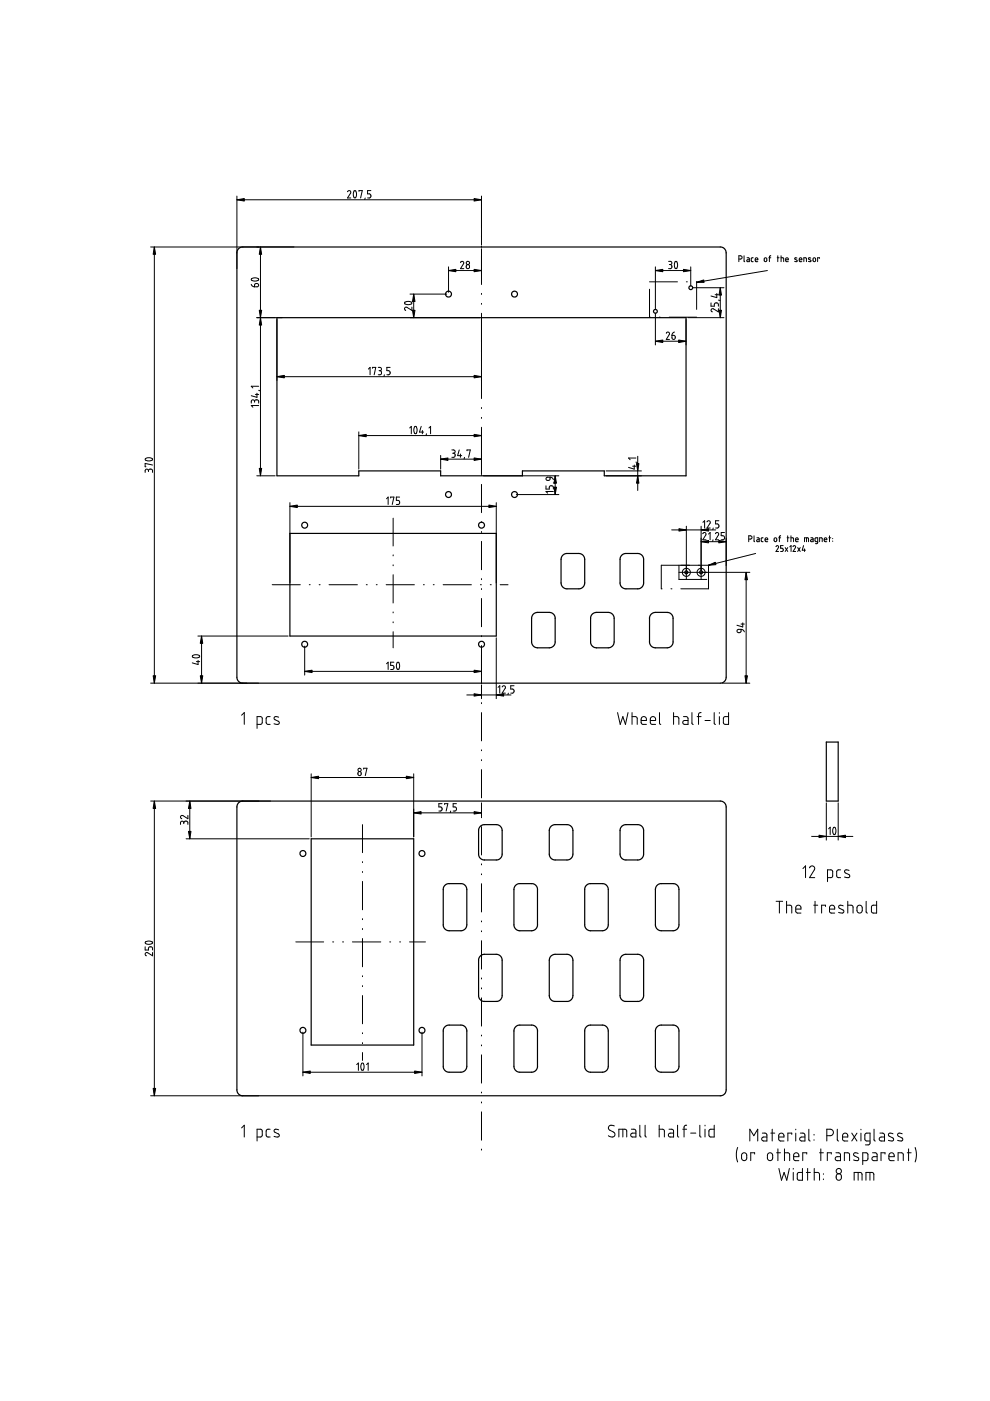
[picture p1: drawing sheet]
<svg xmlns="http://www.w3.org/2000/svg" width="210mm" height="297mm" viewBox="0 0 210 297" stroke-linecap="round" stroke-linejoin="round" font-family="sans-serif">
<g fill="none" stroke="#000" stroke-width=".25">
<path d="M50.5 52.8l.8-.4h101.6l.6 .3 .5 .8v90.2l-.4 .8-.8 .3h-101.5l-.7-.3-.4-.7v-90.3zM58.7 67.4h86.8v33.5h-17.4v-1.1h-17.3v1.1h-17.4v-1.1h-17.3v1.1h-17.4zM61.5 113.1h43.7v21.8h-43.7zM119.3 117.8l.8-.5h2.8l.6 .3 .3 .4 .2 .6v5.1l-.3 .6-.4 .4-.4 .1h-2.9l-.6-.2-.3-.4-.1-.6v-5.1zM131.7 117.8l.9-.5h2.8l.6 .3 .3 .4 .2 .4v5.3l-.6 .9-.5 .2h-2.9l-.6-.2-.3-.4-.1-.4v-5.4zM113 130.3l.7-.4 2.8-.1 .6 .2 .4 .4 .2 .5v5.4l-.5 .8-.7 .3h-2.6l-.9-.5-.3-.7v-5.2zM125.5 130.3l.9-.5h2.6l.5 .2 .5 .4 .2 .6v5.2l-.2 .7-.4 .3-.5 .2h-2.7l-.7-.3-.4-.4-.1-.4v-5.4zM138 130.3l.7-.4 2.8-.1 .6 .2 .4 .4 .2 .5v5.4l-.5 .8-.7 .3h-2.6l-.9-.5-.3-.7v-5.2zM175.2 157.3h2.5v12.5h-2.5zM50.5 170.3l.8-.5h101.5l.6 .2 .4 .4 .2 .6v60.2l-.2 .5-.4 .4-.5 .2h-101.6l-.4-.1-.5-.5-.2-.5v-60.3zM66 177.8h21.7v43.8h-21.7zM101.8 175.2l.8-.4h2.8l.5 .2 .4 .5 .2 .5v5.2l-.3 .6-.4 .4-.4 .1h-2.9l-.4-.1-.5-.5-.1-.4v-5.4z"/>
<path d="M116.8 175.2l.8-.4h2.8l.5 .2 .4 .5 .2 .6v5l-.2 .6-.5 .5-3.3 .1-.6-.3-.3-.4-.1-5.6zM131.8 175.2l.8-.4h2.8l.5 .2 .4 .5 .2 .4v5.3l-.3 .6-.4 .4-.4 .1h-2.9l-.4-.1-.5-.5-.1-.4v-5.4zM94.3 187.7l.7-.4h2.9l.7 .3 .3 .5 .1 8.1-.2 .6-.7 .5h-3.1l-.6-.3-.3-.4-.1-8.2zM109.3 187.7l.7-.4h2.9l.5 .2 .5 .5 .1 8.3-.3 .5-.6 .5h-3.2l-.4-.2-.5-.6v-8.1zM124.3 187.7l.7-.4h2.9l.5 .2 .5 .6 .1 8.1-.3 .6-.6 .5h-3.2l-.5-.3-.3-.4-.1-8.2zM139.3 187.7l.7-.4h2.9l.5 .2 .5 .6 .1 8.2-.3 .6-.6 .4h-3l-.7-.2-.4-.6v-8zM94.3 217.8l.7-.5h2.9l.7 .3 .3 .5 .1 8-.4 .8-.5 .4h-3.1l-.6-.3-.3-.4-.1-8.2zM101.8 202.7l.8-.4h2.8l.7 .4 .3 .5 .1 8-.3 .7-.6 .4h-3.1l-.5-.2-.4-.5-.1-8.2zM109.3 217.7l.7-.4h2.9l.6 .3 .4 .6 .1 8.1-.3 .6-.6 .4h-3.2l-.4-.2-.5-.6v-8.1zM116.8 202.8l.8-.5h2.8l.5 .3 .5 .5 .1 8-.2 .7-.6 .4-3.3 .1-.5-.3-.4-.5v-8zM124.2 217.8l.8-.5h2.9l.6 .3 .4 .5 .1 8.1-.3 .6-.6 .5h-3.2l-.5-.3-.3-.4-.1-8.2zM131.8 202.7l.8-.4h2.8l.6 .3 .3 .4 .2 .4v7.8l-.3 .7-.6 .4h-3.2l-.5-.3-.4-.5v-8.1z"/>
<path d="M139.3 217.7l.7-.4h2.9l.6 .3 .4 .5 .1 8.2-.3 .6-.6 .4h-3l-.7-.2-.4-.6v-8z"/>
<circle cx="95.1" cy="62.4" r=".63"/>
<circle cx="109.1" cy="62.4" r=".63"/>
<circle cx="139" cy="66" r=".4"/>
<circle cx="146.5" cy="61" r=".4"/>
<circle cx="64.6" cy="111.3" r=".62"/>
<circle cx="95.1" cy="104.8" r=".62"/>
<circle cx="102.1" cy="111.3" r=".63"/>
<circle cx="109.1" cy="104.8" r=".62"/>
<circle cx="64.6" cy="136.6" r=".62"/>
<circle cx="102.1" cy="136.6" r=".63"/>
<circle cx="145.5" cy="121.4" r=".31"/>
<circle cx="148.7" cy="121.3" r=".31"/>
<circle cx="64.2" cy="181" r=".63"/>
<circle cx="89.5" cy="181" r=".62"/>
<circle cx="64.2" cy="218.5" r=".63"/>
<circle cx="89.5" cy="218.5" r=".63"/>
</g>
<g fill="none" stroke="#000" stroke-width=".21">
<path d="M31.9 52.4h30.4M32.7 52.4v92.4M50.2 42.4h51.9M50.2 41.6v15.4M53.3 59.1l.5-.2 .7 .1a.33 .33 0 0 1 .3 .4 .33 .33 0 0 1-.5 .2l-.7-.1a.31 .31 0 0 1-.3-.4zM55.2 52.4v48.5M73.7 40.7a.36 .36 0 0 1 .5-.3 .36 .36 0 0 1 .1 .5l-.6 1.1h.7M75.1 40.5a.54 .54 0 0 1 .5 .7l-.1 .4a.33 .33 0 0 1-.3 .4 .33 .33 0 0 1-.3-.5zM76.1 40.6v-.2h.7l-.3 1.6M77.4 42l-.1 .3M78.6 40.4h-.7v.7h.5l.2 .3-.1 .5-.6 .1M95.1 57.4h7"/>
<path d="M95.1 56.6v5.4M97.6 55.7a.34 .34 0 0 1 .5-.3 .34 .34 0 0 1 .2 .5l-.7 1.1h.7M102.1 41.6v10.4M102.1 52.2v.2M102.1 52.7v7.6M137.7 59.8h5.9M139 57.4h7.5M139 56.6v9M141.8 55.4l.5 .1a.34 .34 0 0 1 .1 .4 .34 .34 0 0 1-.3 .2M141.9 56.1h.2M142.1 56.1l.3 .1 .1 .5-.3 .3h-.4M143.2 55.5a.53 .53 0 0 1 .5 .7l-.1 .4a.32 .32 0 0 1-.4 .4 .32 .32 0 0 1-.2-.5z"/>
<path d="M145.5 59.8h.2M146.5 56.6v4M147.6 59.8l.1 5.8M156.7 54.9h.3a.35 .35 0 0 0 .4-.3 .35 .35 0 0 0-.4-.4h-.3v1.3M157.8 54.2v1.2l.1 .1M158.4 54.7h.3l.2 .1v.7h-.4a.2 .2 0 0 1-.2-.2 .2 .2 0 0 1 .2-.2h.4M159.7 54.7h-.3l-.1 .2v.5l.4 .1M160.1 55.1h.6v-.2a.28 .28 0 0 0-.3-.2 .28 .28 0 0 0-.3 .2l.1 .6h.5M162.1 54.7a.28 .28 0 0 1 .3 0 .28 .28 0 0 1 .2 .2v.3a.28 .28 0 0 1-.3 .3 .28 .28 0 0 1-.3-.3zM162.7 57.4l-15 2.5M163 54.7h.4M163.4 54.2l-.3 .2v1.1"/>
<path d="M164.8 54.7h.4M164.9 54.2v1.3M165.6 54.7h.5l.1 .8M165.6 54.2v1.3M166.6 55.1h.5v-.2a.28 .28 0 0 0-.2-.2 .28 .28 0 0 0-.3 .2v.5l.5 .1M169 54.7a.23 .23 0 0 0-.4-.1 .23 .23 0 0 0 0 .4l.4 .2a.27 .27 0 0 1-.2 .3 .27 .27 0 0 1-.3-.1M169.5 55.1h.5v-.2a.28 .28 0 0 0-.3-.2 .28 .28 0 0 0-.2 .2v.5l.5 .1M170.4 55.5v-.8h.5l.1 .8M171.9 54.7a.23 .23 0 0 0-.3-.1 .23 .23 0 0 0-.1 .4l.4 .2a.26 .26 0 0 1-.1 .3 .26 .26 0 0 1-.4-.1M172.5 54.7l.4 .1v.4a.28 .28 0 0 1-.2 .3 .28 .28 0 0 1-.3-.3zM173.8 54.8v-.1h-.4v.8M53.3 60.3l.2 .3 .5 .2"/>
<path d="M54.1 60.2h.6a.35 .35 0 0 1 .1 .4 .35 .35 0 0 1-.3 .2h-.5zM54.4 67.4h5.4M58.7 79.9h43.4M58.7 67.8v12.8M78.1 78.3l.4-.4v1.6M79 78.1v-.2h.7l-.4 1.6M80.2 77.9h.4a.35 .35 0 0 1 .3 .4 .35 .35 0 0 1-.4 .3M80.4 78.6h.1M80.5 78.6l.4 .2v.5l-.3 .2h-.4M81.5 79.5l-.1 .3M82.7 77.9h-.7v.7h.5l.2 .4-.1 .4-.6 .1M85.8 64.1l.5-.2h.6a.33 .33 0 0 1 .4 .4 .33 .33 0 0 1-.5 .3l-.8-.1-.2-.1z"/>
<path d="M86.9 67.4h14.8M86.9 62.4h7.8M87.3 65.1v.7l-1.1-.7-.3 .1a.35 .35 0 0 0-.1 .3 .35 .35 0 0 0 .2 .3M87.7 62.4v5M102.1 62.2v.2M102.1 64.3v.2M102.1 66.4v18.1M137.7 61.3v5.9h.2M139 72.3h6.5M139 66.4v6.7M139.8 67.2h.2M141.3 70.7a.35 .35 0 0 1 .4-.3 .35 .35 0 0 1 .2 .5l-.6 1.1h.6"/>
<path d="M141.9 67.2h5.8M142.5 71.1l.6 .1v.6a.35 .35 0 0 1-.4 .1 .35 .35 0 0 1-.2-.3zM143 70.4l-.3 .2-.2 .5M145.5 67.8v5.3M145.9 67.4h7.6M146.9 61h6.6M150.7 64.2v.7h.7l.1-.4 .3-.3 .4 .1 .1 .6M151.6 62.5h.7M152 62.2v.9l-1.3-.3M152.3 65.4v.7l-1-.6a.35 .35 0 0 0-.5 .2 .35 .35 0 0 0 .2 .4M152.3 63.6l.4 .1M152.7 61v6.4"/>
<path d="M30.8 97.3l.5-.3 .6 .1a.33 .33 0 0 1 .4 .4 .33 .33 0 0 1-.4 .2l-.9-.1zM31.5 99.8l-.1-.1a.35 .35 0 0 0-.4-.2 .35 .35 0 0 0-.2 .3v.4M31.5 99.8l.2-.3h.4l.2 .2v.5M31.5 99.8v.2M32.3 98.6l-1.5-.3v.7h.1M54 85.1l-.2-.2a.34 .34 0 0 0-.3-.1 .34 .34 0 0 0-.2 .3v.4M54 85.1l.1-.3h.5l.2 .2v.5M54 85.1v.2M54.1 83.6h.7M54.5 83.4v.8l-1.2-.3M54.8 86h-1.5l.3 .3M54.8 82.8l.4 .1"/>
<path d="M54.8 81.9h-1.5l.3 .4M76.1 92.4h26M76.1 91.6v7.9M86.9 90.7l.3-.3v1.6M87.9 90.5a.55 .55 0 0 1 .5 .7v.4a.34 .34 0 0 1-.4 .3 .34 .34 0 0 1-.2-.5zM89.3 90.4l-.4 1.2h.9M89.6 91.3v.7M90.4 92l-.1 .3M91 90.7l.3-.3v1.6M93.4 97.3h8.7M93.4 96.6v2.9M95.8 95.4h.4a.35 .35 0 0 1 .3 .4 .35 .35 0 0 1-.3 .3"/>
<path d="M96 96.1h.2M96.2 96.1l.3 .2v.4l-.2 .2-.5 .1M97.4 95.4l-.4 1.2h.9M97.6 96.3v.7M98.5 97l-.1 .3M99 95.6v-.2h.7l-.3 1.6M102.1 86.4v.2M102.1 88.5v.2M102.1 90.6v9.9M128.5 99.8h7.5M134.1 98.8h.7M134.5 98.6v.9l-1.2-.4"/>
<path d="M134.8 98l.4 .1M134.8 97.1h-1.5l.3 .4M135.2 96.7v7.3M54.4 100.9h3.9M61.5 107.4h43.7M61.5 106.6v17M82 105.7l.3-.3v1.6M82.8 105.6v-.2h.7l-.3 1.6M83.4 109.9v5.9M83.4 117.6v.3M83.4 119.8v.2M84.7 105.4h-.7v.7h.5l.2 .3-.1 .5-.6 .1"/>
<path d="M102.1 100.6v.2M102.1 102.7v6M102.1 110.6v.2M102.1 112.7v.2M102.1 114.8v6M102.5 100.9h16M105.2 106.6v17M109.5 104.9h9M115.8 103v.7h.7v-.4l.2-.3 .5 .1 .1 .6M115.8 101.3l.8-.1-.1 .5-.4 .2a.34 .34 0 0 1-.3-.2 .34 .34 0 0 1 0-.4zM116.6 101.2l.4 .1 .3 .4M117.3 104.2h-1.5l.3 .4"/>
<path d="M117.3 102.4l.4 .1M117.7 100.9v4M128.5 100.9h7.5M142.4 112.4h9.4M144 119.8v3.1h5.9M145.5 111.6v11.3M148.7 111.6v11.3M148.7 114.9h5.3M149 113.2a.34 .34 0 0 1 .5-.3 .34 .34 0 0 1 .1 .5l-.6 1h.7M149 110.7l.4-.3v1.6M149.9 110.7a.35 .35 0 0 1 .5-.3 .35 .35 0 0 1 .2 .5l-.7 1.1h.7M150.2 119.8h-10v5h.2"/>
<path d="M150.2 119.8v5h-5.8M150.2 113.2l.4-.3v1.5M151.2 114.4l-.1 .4M151.2 112l-.1 .3M151.7 113.2a.34 .34 0 0 1 .5-.3 .34 .34 0 0 1 .1 .5l-.6 1h.7M152.4 110.4h-.7v.7h.5l.2 .3-.1 .5-.6 .1M153.6 112.9h-.7v.7h.5l.2 .3-.2 .5h-.5M154 114.1v5.8M158.7 114.3h.6a.35 .35 0 0 0 .1-.4 .35 .35 0 0 0-.3-.3h-.4v1.3M159.9 113.6v1.1l.1 .2M160.2 117.3l-10 2.5M160.5 114l.5 .2v.7h-.4a.21 .21 0 0 1-.2-.3 .21 .21 0 0 1 .2-.2h.4"/>
<path d="M161.8 114l-.4 .2v.6l.4 .1M162.2 114.4h.6v-.1a.28 .28 0 0 0-.3-.3 .28 .28 0 0 0-.3 .3l.1 .5 .5 .1M164.2 114.1a.29 .29 0 0 1 .3-.1 .29 .29 0 0 1 .2 .3v.3a.29 .29 0 0 1-.3 .3 .29 .29 0 0 1-.3-.3zM164.5 115.9a.29 .29 0 0 1 .4-.2 .29 .29 0 0 1 .2 .4l-.6 .8h.6M165.1 114h.4M165.5 113.6l-.3 .1v1.2M166.1 115.7h-.6v.5h.4l.2 .2-.2 .5h-.4M166.5 116.1l.5 .8M166.9 114h.4M167 113.6v1.3M167 116.1l-.5 .8M167.4 116l.3-.3v1.2"/>
<path d="M167.7 114l.6 .1v.8M167.7 113.6v1.3M168.1 115.9a.28 .28 0 0 1 .4-.2 .28 .28 0 0 1 .2 .4l-.6 .8h.6M168.7 114.4h.5v-.1a.28 .28 0 0 0-.2-.3 .28 .28 0 0 0-.3 .3v.5l.5 .1M169.1 116.1l.6 .8M169.7 116.1l-.6 .8M170.4 115.7l-.3 .9h.7M170.6 114.9v-.9l.8 .1v.8M170.6 116.4v.5M171 114v.9M171.9 114h.4l.1 .2v.7h-.4a.21 .21 0 0 1-.2-.3 .21 .21 0 0 1 .2-.2h.4M173.4 114.9l-.6-.1v-.6l.1-.2h.5v1.1l-.2 .2h-.3"/>
<path d="M173.8 114.9v-.9l.5 .1v.8M174.8 114.4h.5v-.1a.28 .28 0 0 0-.3-.3 .28 .28 0 0 0-.2 .3v.5l.5 .1M175.7 114h.4M175.9 113.6v1.3M176.6 114.2h.1M176.6 114.7v.1M40.8 139l.5-.2 .7 .1a.33 .33 0 0 1 .3 .3 .33 .33 0 0 1-.5 .3l-.6-.1a.31 .31 0 0 1-.3-.1 .31 .31 0 0 1-.1-.3zM42 134.9h19.1M42.7 134.9v9.9M57.7 124h6M64.6 137v6.1M65.6 124h.2"/>
<path d="M67.7 124h.2M69.8 124h6M77.7 124h.2M79.8 124h.2M81.9 124h6M83.4 121.9v5.9M83.4 129.8v.1M83.4 131.8v.2M83.4 133.9v3.5M89.8 124h.2M91.9 124h.2M94 124h5.9"/>
<path d="M101.9 124h.2M102.1 122.7v.2M102.1 124.8v.2M102.1 126.9v6M102.1 134.8v.2M102.1 136.9v8.1M103.9 124h.3M105.2 135.2v12.9M106 124h1.7M142.3 124.8h.2M144 121.3h15M156.3 133.6l.8-.2-.1 .6-.4 .1a.34 .34 0 0 1-.3-.2 .34 .34 0 0 1 0-.3z"/>
<path d="M157.1 133.4l.5 .2 .2 .4M157.1 132.3h.7M157.5 132.1v.8l-1.2-.3M158.2 121.3v23.5M31.9 144.8h22.9M41.6 140.3h.7M42 140v.9l-1.2-.4M51.2 151.6l.6-.5v2.5M54.5 153.6h.8l.2-.2 .1-1.1-.2-.3-.9-.1v2.5M57.3 151.9l-.6 .1-.3 .3 .1 1.1 .2 .2h.6M59.1 152.1l-.6-.2a.35 .35 0 0 0-.4 .3 .35 .35 0 0 0 .2 .4l.7 .3a.44 .44 0 0 1 0 .7 .44 .44 0 0 1-.6-.1h-.3M64.6 142.3h37.5"/>
<path d="M82 140.7l.3-.3v1.5M83.5 140.4h-.7v.7h.5l.2 .3-.2 .5h-.5M84.2 140.5a.55 .55 0 0 1 .5 .7v.4a.32 .32 0 0 1-.4 .3 .32 .32 0 0 1-.2-.4zM99 147.3h9.4M102.1 145.2v2.9M102.1 149v.2M102.1 151.1v6M102.1 159v.2M105.6 145.7l.4-.3v1.6M106.5 145.6a.35 .35 0 0 1 .4-.2 .35 .35 0 0 1 .2 .5l-.6 1.1h.7M107.8 147l-.1 .3M109 145.4h-.7v.7h.5l.2 .2-.2 .6-.5 .1"/>
<path d="M130.9 151.1l.6 2.5 .6-1.7 .5 1.7 .6-2.5M134 151.9h.8l.3 .2v1.5M134 151.1v2.5M135.9 152.8h1.2l-.3-.8-.4-.1-.4 .2-.1 1.1 .3 .4h.9M137.9 152.8h1.1l-.2-.8-.5-.1-.3 .2-.1 1.1 .3 .4h.8M139.8 151.1v2.3l.3 .2M142.8 151.9l1 .2 .1 1.5M142.8 151.1v2.5M144.9 151.9h.7l.2 .3 .1 1.4-1-.1-.1-.4 .1-.3h1M146.7 151.1v2.3l.3 .2M147.8 151.9h.9M148.7 151.1h-.4l-.2 .3v2.2"/>
<path d="M149.5 152.8h1.1M151.4 151.1v2.3l.3 .2M152.5 151.1v.1M152.5 151.9v1.7M153.1 144.8h5.9M154.5 151.1v2.5l-.9-.1-.2-.2 .1-1.2 .2-.2h.8M31.9 169.8h25.4M32.7 169.8v62.5M39 174.5l-.1-.2a.35 .35 0 0 0-.4-.2 .35 .35 0 0 0-.2 .4v.3M39 174.5l.1-.3 .5-.1 .2 .3v.4M39 174.5v.1M39.5 177.8h26.1"/>
<path d="M39.8 172.9v.7l-1.2-.7a.34 .34 0 0 0-.3 .2 .34 .34 0 0 0 .1 .4l.1 .1M40.2 169.8v8M66 164.8h21.7M66 164.1v13.3M76.9 174.8v6M77.1 163.1v-.2h.7l-.4 1.5M87.7 164.1v13.3M87.7 172.3h14.4M93.7 170.4h-.7v.7h.6l.1 .2-.1 .6-.6 .1M94.3 170.6v-.2h.7l-.4 1.6M95.6 172l-.1 .3M96.8 170.4h-.7v.7h.5l.2 .3-.2 .5-.5 .1"/>
<path d="M102.1 161.1v.2M102.1 163.2v6M102.1 170.2v3.2M102.1 175.3v6M172.1 177.3h8.7M175.2 170.2v7.9M175.7 175.7l.3-.3v1.6M176.7 175.5a.54 .54 0 0 1 .5 .7v.4a.33 .33 0 0 1-.4 .3 .33 .33 0 0 1-.2-.4zM177.7 170.2v7.9M30.8 199.7l.6-.2 .5 .1a.32 .32 0 0 1 .4 .3 .32 .32 0 0 1-.4 .3h-.8l-.3-.2zM62.7 199.7h5.9M70.5 199.7h.2"/>
<path d="M72.6 199.7h.2M74.7 199.7h6M76.9 182.7v.2M76.9 184.8v.2M76.9 186.9v6M76.9 194.8v.2M76.9 196.9v.2M76.9 199v6M82.6 199.7h.2M84.7 199.7h.2M86.8 199.7h3.4M102.1 183.2v.2"/>
<path d="M102.1 185.3v.2M102.1 187.4v6M102.1 195.3v.2M102.1 197.4v.1M102.1 199.5v6M164.5 191.1h1.4M165.2 191.1v2.5M166.8 191.9h.7l.3 .2 .1 1.5M166.8 191.1v2.5M168.7 192.7h1.1v-.4l-.2-.3-.4-.1-.4 .2-.1 1.2 .3 .3h.8M170.2 184.1l.6-.5v2.5M171.6 184l.2-.3 .4-.1 .4 .1 .1 .3v.4l-1.1 1.7h1.1"/>
<path d="M172.5 191.9h.9M172.8 191.1v2.5M175 192.2v-.3h-.8v1.7M175.5 186.1h.8l.3-.3v-1.1l-.3-.3h-.8v2.5M175.9 192.7h1.1l-.2-.7-.5-.1-.4 .3v1.1l.3 .3h.8M178.2 184.4h-.5l-.3 .3v1.1l.3 .3h.5M178.8 192.1l-.6-.2a.34 .34 0 0 0-.4 .3 .34 .34 0 0 0 .2 .4l.8 .4a.45 .45 0 0 1-.1 .6 .45 .45 0 0 1-.6-.1l-.3-.1M179.7 191.9l1 .1 .2 1.6M179.7 191.1v2.5M180 184.6l-.6-.2a.34 .34 0 0 0-.3 .3 .34 .34 0 0 0 .2 .4l.7 .4a.45 .45 0 0 1-.1 .6 .45 .45 0 0 1-.6-.1l-.2-.1M181.9 192l.5-.1 .4 .4v.8l-.3 .4h-.5l-.3-.3v-.8zM183.6 191.1v2.3l.3 .2"/>
<path d="M185.9 191.1v2.5l-1-.1-.1-.2v-1.2l.3-.2h.8M30.8 200.7v.7h.7v-.4l.2-.3 .6 .2v.5M32.3 202v.6l-1.2-.6a.36 .36 0 0 0-.3 .3 .36 .36 0 0 0 .2 .3M64.2 218.8v9.3M76.9 206.9v.2M76.9 209v.2M76.9 211.1v6M76.9 219v.2M89.5 218.8v9.3M102.1 207.3v.3M102.1 209.4v.3M102.1 211.6v6"/>
<path d="M102.1 219.5v.1M31.9 232.3h22.9M51.2 239.1l.6-.5v2.5M57.3 239.4h-.6l-.3 .4 .1 1.1 .8 .2M59.1 239.5l-.6-.1a.35 .35 0 0 0-.4 .3 .35 .35 0 0 0 .2 .4l.7 .3a.43 .43 0 0 1 .1 .6 .43 .43 0 0 1-.7 0l-.3-.1M64.2 227.3h25.3M75.6 225.7l.4-.3v1.5M76.7 225.5a.45 .45 0 0 1 .4 .1 .45 .45 0 0 1 .1 .5l-.1 .5a.31 .31 0 0 1-.4 .3 .31 .31 0 0 1-.2-.5zM76.9 221.1v.2M76.9 223.2v1.6M77.7 225.7l.4-.3v1.5M102.1 221.6v.1"/>
<path d="M102.1 223.6v6M102.1 231.5v.2M102.1 233.6v.2M102.1 235.7v6M130.2 238.7l-.9-.1-.3 .6 .2 .4 1.1 .6 .1 .2-.1 .4-.3 .2-.4 .1-.6-.3M132.1 239.4v1.7M133.9 239.4h.6l.2 .2 .1 1.5-.9-.1-.2-.2 .2-.5 .9-.1M135.7 238.6v2.2l.2 .3M136.8 238.6v2.3l.3 .2M139.8 239.4h.7l.3 .2 .1 1.5M139.8 238.6v2.5M141.8 239.4h.7l.3 .3v1.4l-.9-.1-.2-.2 .1-.4 1-.2"/>
<path d="M143.7 238.6v2.3l.2 .2M144.8 239.4h.8M145.6 238.6h-.4l-.2 .3v2.2M148.4 238.6v2.3l.3 .2M149.5 238.6v.1M149.5 239.4v1.7M151.4 238.6v2.5l-.9-.1-.2-.3 .1-1.1 .2-.2h.8M163.7 239.4v2.5M168.7 239.4v.1M171.5 239.4v2.3l.3 .2M177.5 239.4v2.3l.3 .2M182.5 239.4v.1"/>
<path d="M185.3 239.4v2.3l.3 .2M54.5 241.1h.8l.3-.3v-1.1l-.2-.2-.9-.1v2.5M102.1 243.6v.2M131.2 241.1v-1.7l1.6 .1 .1 .2v1.4M146.4 240.2h1.1M156.4 243.3l-.3 1.2 .1 1.1 .2 .8M157.4 244.6l.5-.2 .4 .4v.9l-.2 .3-.5 .1-.4-.4zM159 241.9v-2.5l.8 1.4 .9-1.4v2.5M160 244.7v-.3h-.8v1.7M161.6 240.2h.6l.4 .3v1.4l-1-.1-.1-.4 .1-.2 1-.1M162.8 244.6l.6-.2 .4 .4v.9l-.3 .3-.4 .1-.4-.4zM163.4 240.2h.9"/>
<path d="M164.7 244.4h.8M164.9 243.6v2.5M165.1 241.1h1.1v-.5l-.2-.3-.4-.1-.4 .2-.1 1.1 .3 .4h.8M165.1 247.7l.6 2.5 .5-1.6 .6 1.6 .6-2.5M166.3 244.4h.8l.3 .2v1.5M166.3 243.6v2.5M167.9 240.5v-.3h-.9v1.7M168.2 247.7v.2M168.2 248.6v1.6M168.3 245.2h1.1l-.2-.7-.5-.1-.4 .3v1.1l.3 .3h.8M168.7 240.2v1.7M169.7 240.2h.6l.3 .3 .1 1.4-1-.1-.2-.4 .2-.2 1-.1"/>
<path d="M170.1 247.7v2.5h-.9l-.2-.2 .1-1.2 .3-.2h.7M171 248.6h.8M171 244.7v-.3h-.8v1.7M171.2 247.7v2.5M172.6 240.5v.2M172.6 241.6v.2M172.6 248.6h.8l.3 .2 .1 1.4M172.6 247.7v2.5M173.8 244.4h.8M174 243.6v2.5M174.6 248.9v.1M174.6 250v.1"/>
<path d="M175.3 240.8h.8l.4-.2 .2-.4-.1-.5-.5-.3h-.8v2.5M176.3 244.7v-.3h-.9v1.7M177.2 244.4h.6l.3 .2 .1 1.5-1-.1-.1-.3 .1-.4 1-.1M177.4 249l.5-.1 .4 .2 .1 .7-.2 .3-.5 .1-.3-.2-.1-.2zM178.6 241.1h1.1v-.4l-.2-.4-.4-.1-.3 .2-.2 1.2 .3 .3h.8M179 246.1v-1.7h.8l.3 .2v1.5M180.6 240.2l1.1 1.7M181.1 250.2v-1.6l1.5 .1 .2 .2v1.3M181.7 240.2l-1.1 1.7M181.9 244.6l-.7-.1a.34 .34 0 0 0-.2 .3 .34 .34 0 0 0 .2 .3l.8 .5a.56 .56 0 0 1-.3 .5 .56 .56 0 0 1-.6-.1l-.1-.1M181.9 248.6v1.6M182.5 240.2v1.7"/>
<path d="M182.9 246.1h.8l.3-.2v-1.1l-.2-.3-.9-.1v2.5M183.6 250.2v-1.6l1.5 .1 .2 .2v1.3M184.4 248.6v1.6M184.5 241.9h-.8l-.3-.2v-1.1l.1-.3 1-.1v2.2l-.4 .3h-.6M185 244.4h.6l.3 .2 .1 1.5-1-.1-.1-.4 .1-.3 1-.1M186.6 240.2h.6l.3 .3v1.4l-.9-.1-.2-.2 .2-.4 .9-.1M187.6 244.7v-.3h-.8v1.7M188.5 245.2h1.1l-.1-.4-.2-.3-.4-.1-.3 .2-.1 1.1 .2 .3 .9 .1M189.3 240.4l-.7-.1a.34 .34 0 0 0-.2 .3 .34 .34 0 0 0 .2 .3l.7 .4a.42 .42 0 0 1 0 .6 .42 .42 0 0 1-.6 0l-.3-.1M190.4 246.1v-1.7h.8l.3 .2v1.5M191.3 240.4l-.8-.1a.34 .34 0 0 0-.2 .3 .34 .34 0 0 0 .2 .3l.9 .5a.57 .57 0 0 1-.4 .5 .57 .57 0 0 1-.6-.1h-.1M192.4 244.4h.8"/>
<path d="M192.6 243.6v2.5M194 243.3l.3 1.4-.3 1.7"/>
<circle cx="99.1" cy="56.5" r=".41"/>
<circle cx="99.2" cy="55.7" r=".34"/>
<circle cx="145.5" cy="121.3" r=".85"/>
<circle cx="148.6" cy="121.3" r=".85"/>
<circle cx="76.2" cy="164" r=".4"/>
<circle cx="76.2" cy="163.2" r=".34"/>
<circle cx="177.8" cy="248.3" r=".56"/>
</g>
<g fill="#000" stroke="#000" stroke-width=".21">
<path d="M32.7 52.4l.3 1.5h-.5zM50.2 42.4l1.6-.3v.5zM55.2 52.4l.3 1.5h-.5zM95.1 57.4l1.5-.3v.5zM100.5 42.1l1.6 .3-1.6 .2zM100.5 57.1l1.6 .3-1.6 .2zM139 57.4l1.5-.3v.5zM144.9 57.1l1.6 .3-1.6 .2zM147.7 59.9l1.5-.5 .1 .5zM55 65.8h.5l-.3 1.6zM55.2 67.4l.3 1.5h-.5zM58.7 79.9l1.6-.3v.5z"/>
<path d="M87.5 65.8h.5l-.3 1.6zM87.7 62.4l.3 1.5h-.5zM100.5 79.6l1.6 .3-1.6 .2zM139 72.3l1.5-.2v.5zM143.9 72.1l1.6 .2-1.6 .3zM152.4 65.8h.6l-.3 1.6zM152.7 61l.3 1.6h-.6zM76.1 92.4l1.5-.3v.5zM93.4 97.3l1.6-.2v.5zM100.5 97.1l1.6 .2-1.6 .3zM100.5 92.1l1.6 .3-1.6 .2zM135 98.3h.5l-.3 1.5z"/>
<path d="M55 99.3h.5l-.3 1.6zM61.5 107.4l1.5-.3v.5zM103.7 107.1l1.5 .3-1.5 .2zM117.7 100.9l.3 1.5h-.5zM117.5 103.3h.5l-.3 1.6zM135.2 100.9l.3 1.5h-.5zM144 112.1l1.5 .3-1.5 .2zM148.7 114.9l1.5-.3v.5zM148.7 112.4l1.5-.3v.5zM150.2 119.8l1.5-.6 .1 .5zM152.4 114.6l1.6 .3-1.6 .2zM42.7 134.9l.3 1.5h-.5z"/>
<path d="M158.2 121.3l.3 1.6h-.6zM32.5 143.3h.5l-.3 1.5zM42.5 143.3h.5l-.3 1.5zM64.6 142.3l1.6-.2v.5zM100.5 147.1l1.6 .2-1.6 .3zM100.5 142.1l1.6 .2-1.6 .3zM105.2 147.3l1.6-.2v.5zM157.9 143.3h.6l-.3 1.5zM32.7 169.8l.3 1.6h-.5zM40.2 169.8l.3 1.6h-.5zM40 176.3h.5l-.3 1.5zM66 164.8l1.5-.2v.5z"/>
<path d="M87.7 172.3l1.6-.2v.5zM86.1 164.6l1.6 .2-1.6 .3zM100.5 172.1l1.6 .2-1.6 .3zM173.7 177.1l1.5 .2-1.5 .3zM177.7 177.3l1.6-.2v.5zM32.5 230.8h.5l-.3 1.5zM64.2 227.3l1.6-.2v.5zM87.9 227.1l1.6 .2-1.6 .3z"/>
</g>
</svg>
